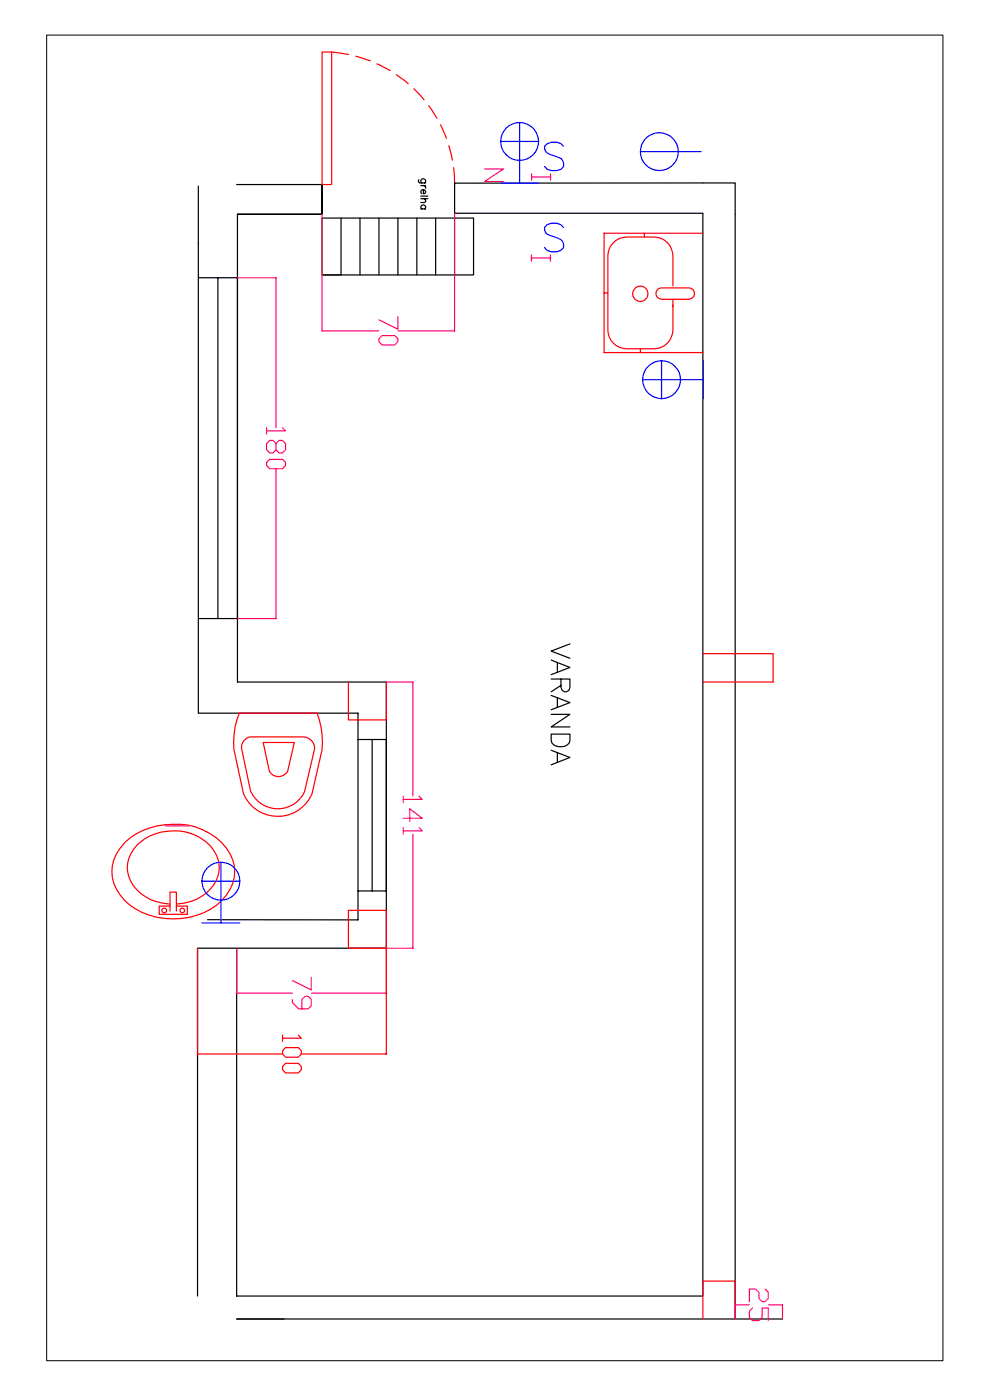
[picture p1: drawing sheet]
<svg xmlns="http://www.w3.org/2000/svg" width="210mm" height="297mm" viewBox="0 0 210 297" stroke-linecap="round" stroke-linejoin="round" font-family="sans-serif">
<g fill="none" stroke="#000" stroke-width=".25">
<path d="M42.1 39.5v111.8h33.8v43.8h-31.9M50.2 39.2h18.1v6.3h-17.9M68.3 39.2v6.3h-17.9M88.8 38.1v.4l.1 .2 1.4 .1M89.3 39.4h1M89.5 38.8a.49 .49 0 0 1-.1-.7 .49 .49 0 0 1 .7 0 .49 .49 0 0 1-.1 .7M89.8 39.4a.5 .5 0 0 1 .5 .6M42.1 58.9h8.3v72.3h-8.3M46.2 58.9v72.3M50.4 45.5v99.2h31.5v56.5h-40v73.7M68.3 46.3h32.1v12h-32.1zM72.3 46.3v12h-4"/>
<path d="M76.4 46.3v12M80.4 46.3v12M84.4 46.3v12M88.4 46.3v12M89.3 41.6h1.5M89.3 42.2h1.5M89.3 44.3h1M89.5 44.3a.47 .47 0 0 1-.1-.7 .47 .47 0 0 1 .7 0 .47 .47 0 0 1-.1 .7M89.8 40.3v.8h.2a.46 .46 0 0 0 .1-.7 .46 .46 0 0 0-.7 0 .46 .46 0 0 0 .1 .7M90 42.2l.3 .3-.1 .4-.9 .1M92.4 46.3v12M96.4 46.3v12"/>
<path d="M120.9 136.6l-4 1.5 4 1.6M75.9 156.9h6v32.1h-6M78.9 156.9v32.1M116.9 155.7h4v1.4a2.15 2.15 0 0 1-3.4 .9l-.4-.4-.2-.5zM116.9 140l4 1.6-4 1.5M116.9 144.1h4v1.7l-.2 .6a.93 .93 0 0 1-1.5 0l-.2-.6v-1.7M116.9 147.5l4 1.5-4 1.6M116.9 151.5h4l-4 2.7h4M116.9 159.2l4 1.5-4 1.6M118.2 140.6v1.9M118.2 148.1v1.9M118.2 159.8v1.9"/>
<path d="M119 145.4l-2.1 1.4M50.2 201.2v73.7h98.9v-229.7h-52.7v-6.3l59.5-.1v241h-105.7M50.2 279.8h10.1zM155.9 279.8h10.1"/>
</g>
<g fill="none" stroke="#f00" stroke-width=".25">
<path d="M68.3 11h2.1v28.2h-2.1zM70.4 11l3.5 .5M75.5 11.9l3 1M80 13.5l2.8 1.5M84.1 15.8l2.5 2M87.8 18.8l2.2 2.4M90.9 22.4l1.8 2.7M93.4 26.5l1.3 2.9M95.2 30.9l.8 3.1M96.2 35.6l.2 3.6M136.7 49.5v.8M149.1 49.5h-21v25.3h21"/>
<path d="M128.1 62.1h.8M135.8 74v.8M139.5 61.4l.8-.3h5.9a1.21 1.21 0 0 1 1.1 1.2 1.21 1.21 0 0 1-1.1 1.2h-5.9a1.22 1.22 0 0 1-1.1-.8 1.22 1.22 0 0 1 .3-1.3zM142.7 60.7v-6.4a4 4 0 0 0-4-4h-5.7a4 4 0 0 0-4.1 4v15.7a4 4 0 0 0 4.1 4h5.7a4 4 0 0 0 4-4v-6.5M142.7 64.7v.4M149.1 138.7h14.9v6h-14.9M50.7 151.3h16.6a17.5 17.5 0 0 1 1 7.7l-2.1 9.5a7.9 7.9 0 0 1-7.3 4.7 7.9 7.9 0 0 1-7.3-4.8l-2-9.5a17.3 17.3 0 0 1 1.1-7.6zM51.9 157l1.1-.7h11.3a2.46 2.46 0 0 1 2.5 2.5l-2.2 9.2a6.3 6.3 0 0 1-5.7 3.6 6.3 6.3 0 0 1-5.7-3.7l-2-9.2 .1-.6zM55.8 157.5h6.6l-1.4 6.2a2.26 2.26 0 0 1-3.9 0zM73.9 144.7v8h8v-8M26.4 178.8a15.7 15.7 0 0 1 16.6-2.7 10.3 10.3 0 0 1 6.8 8.8 10.1 10.1 0 0 1-6.5 8.7 15.8 15.8 0 0 1-16.9-2.6 8.3 8.3 0 0 1 0-12.2zM36.1 191.8a9.5 9.5 0 0 1-8.8-5.8 6.9 6.9 0 0 1 3.5-8.1 11.1 11.1 0 0 1 14.4 2.3 6.6 6.6 0 0 1-1.6 9.4 10.6 10.6 0 0 1-6.2 2.2"/>
<path d="M36.1 193.3v-4h1.3v4M36.1 192.2h-2.3v1.8h5.9v-1.8h-2.3M73.9 193.1h8v8.1h-8zM41.9 201.2v22.5M59.9 219.6v1.3M63.3 219.6l.6 .7h-4M81.9 201.2v22.5M42 223.6h17.9M60.6 222.2h2.7l.6 .7v.7l-.6 .7h-2.7l-.7-.7v-.7zM60.6 225.6h2.7l.6 .7v.6l-.6 .7h-2.7l-.7-.7v-.6zM64 223.6h17.9M149.1 279.8v-8h6.8v8"/>
<circle cx="135.8" cy="62.3" r="1.62"/>
<circle cx="34.8" cy="193.1" r=".51"/>
<circle cx="38.7" cy="193.1" r=".5"/>
</g>
<g fill="none" stroke="#00f" stroke-width=".25">
<path d="M106.2 30h8a4 4 0 0 1-5.7 3.7 4 4 0 0 1-.7-6.8 4 4 0 0 1 6.4 2.3v.8M106.2 38.9h8M110.2 26v12.9M119.5 31a2.68 2.68 0 0 0-4 0 1.53 1.53 0 0 0 1.2 1.8l1.7 .6a1.47 1.47 0 0 1 1.1 1.1 1.47 1.47 0 0 1-.5 1.4 2.89 2.89 0 0 1-3.5-.6M135.8 32.2h12.9M119.5 48.3a2.6 2.6 0 0 0-4 0 1.43 1.43 0 0 0 1.2 1.6l1.7 .6a1.61 1.61 0 0 1 1.1 2 2.6 2.6 0 0 1-4 0M140.3 76.5a4 4 0 0 0-3.6 5.8 4 4 0 0 0 6.8 .7 4 4 0 0 0-2.4-6.4l-.8-.1v8.1M149.2 76.5v8.1M136.3 80.6h12.9M42.8 186.9h8.1a4 4 0 0 1-5.8 3.7 4 4 0 0 1-.7-6.8 4 4 0 0 1 6.4 2.3l.1 .8M42.8 195.8h8.1M46.9 182.9v12.9"/>
<circle cx="139.9" cy="32.2" r="4"/>
</g>
<g fill="none" stroke="#ff007f" stroke-width=".25">
<path d="M102.8 35.8h4l-4 2.7h4M112.8 36.9v1.3M112.8 37.5h4M116.8 36.9v1.3M50.4 58.9h8.2M58.5 59v31.7M68.3 45.5v24.8M96.4 45.3v25M112.7 54.1v1.3M112.7 54.7h4M116.7 54.1v1.3M68.4 70.2h11.9"/>
<path d="M80.4 71.9l.7-.7h2.6l.7 .7v.6l-.7 .7h-2.6l-.7-.7zM84.4 67.2v2.6l-4-1.9M84.4 70.2h12M56.5 98.1l.7-.7h2.7l.7 .7v.7l-.7 .6h-2.7l-.7-.6zM56.5 90.7v1.4M58.5 94.1l.7-.7h.7l.7 .7v1.3l-.7 .7h-.7l-.7-.7v-1.3l-.6-.7h-.7l-.7 .7v1.3l.7 .7h.7l.6-.7M58.5 99.5v31.7M59.9 90.7l.7 .7h-4.1M50.4 131.2h8.2M82 144.7h5.7M87.6 144.8v24.1M35.1 175.2h5"/>
<path d="M85.5 173.6h4.1l-2.7-2v2.7M85.5 168.9v1.4M85.5 175.6v1.3M87.6 177v24.1M88.9 168.9l.7 .7h-4.1M88.9 175.6l.7 .7h-4.1M50.2 201.2v9.6M50.3 210.7h11.7M62 212v.7l1.4 1.3h2l.6-.6v-1.4l-.6-.6h-.7l-.7 .6v2M66 207.3v2.7l-4-2M66.1 210.7h15.8M81.9 201.2v9.6"/>
<path d="M82 201.2h5.7M155.9 276.7v3.1M156 276.8h2.9M159.6 277.5l-.6 .7v1.3l.6 .7h1.4l.7-.7v-2h1.3v2.7M162.3 273.5l.7 .6v1.4l-.7 .6h-.6l-.7-.6v-1.4l-.7-.6h-1.3v2.6M163 276.8h2.9M166 276.7v3.1"/>
</g>
<path d="M58.5 58.9v.1M68.3 70.2h.1M96.4 70.2h.1M58.5 131.2h.1M87.6 144.7v.1M50.2 210.7h.1M81.9 210.7h.1M87.6 201.1v.1M155.9 276.8h.1M165.9 276.8h.1" fill="none" stroke="#ff007f" stroke-width=".21"/>
<path d="M41.9 223.6h.1M81.9 223.6h.1" fill="none" stroke="#f00" stroke-width=".21"/>
<path d="M9.9 7.4h190.1v281.3h-190.1z" fill="none" stroke="#000" stroke-width=".21"/>
</svg>
